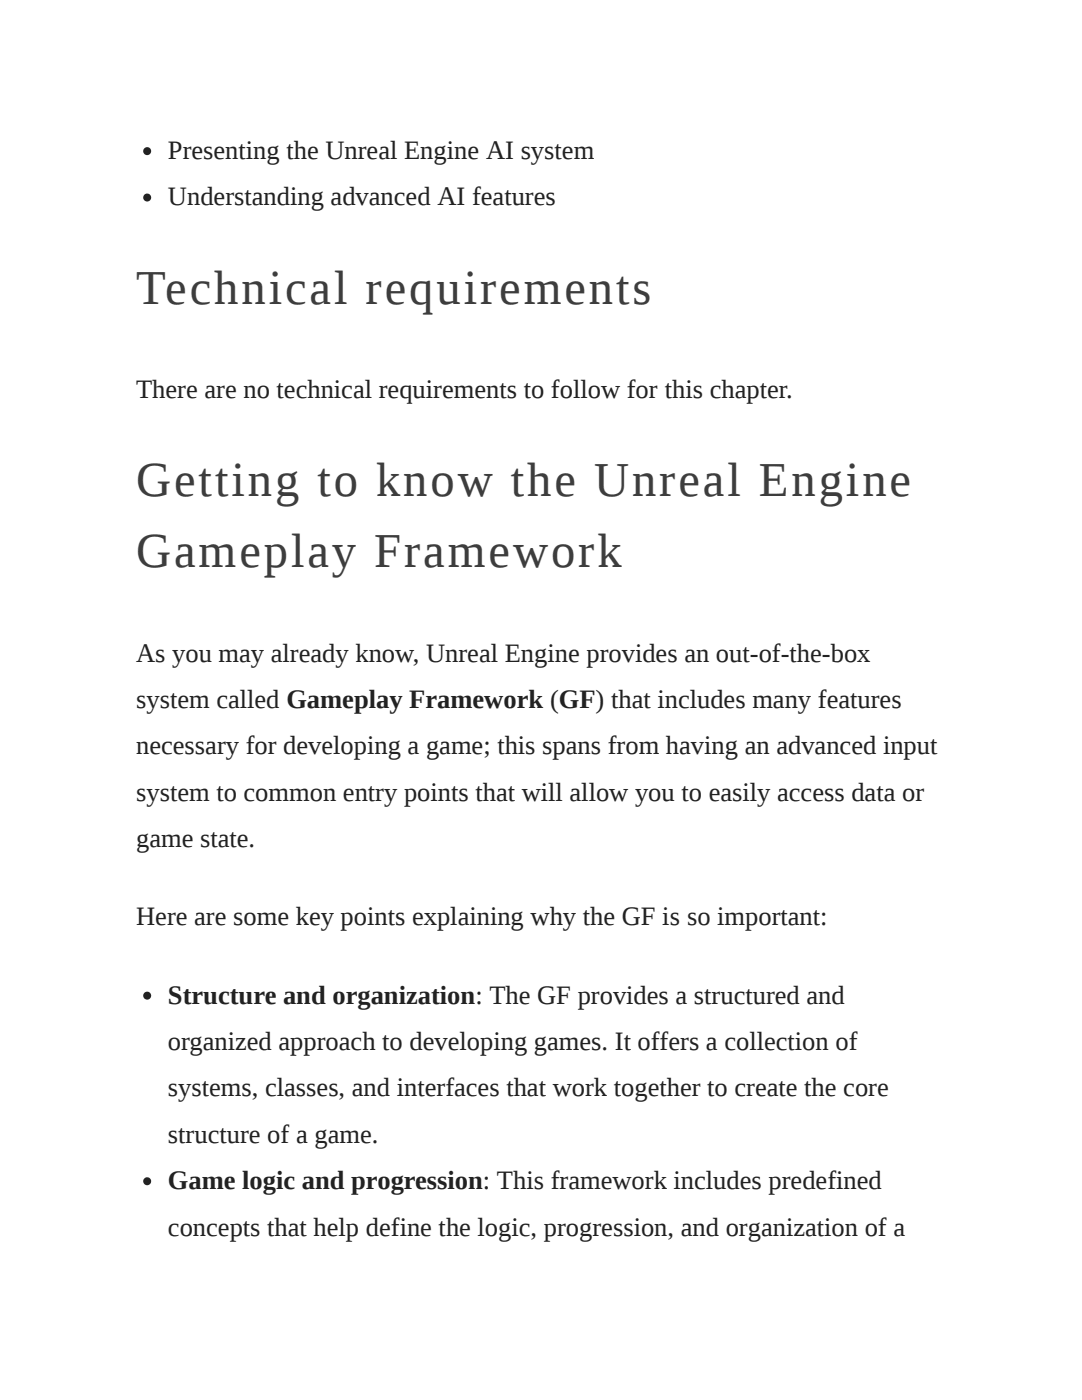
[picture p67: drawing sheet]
<svg xmlns="http://www.w3.org/2000/svg" width="216mm" height="279mm" viewBox="0 0 216 279" stroke-linecap="round" stroke-linejoin="round" font-family="sans-serif">
<defs><g id="words">
<g font-size="9.7" fill="#3d3b49">
<text x="27.2" y="60.6">Technical requirements</text>
<text x="27.2" y="99">Getting to know the Unreal Engine</text>
<text x="27.2" y="113.2">Gameplay Framework</text>
</g>
<g font-size="5.3" fill="#222">
<text x="33.5" y="31.8">Presenting the Unreal Engine AI system</text>
<text x="33.5" y="41">Understanding advanced AI features</text>
<text x="27.2" y="79.4">There are no technical requirements to follow for this chapter.</text>
<text x="27.2" y="132">As you may already know, Unreal Engine provides an out-of-the-box</text>
<text x="27.2" y="141.3">system called Gameplay Framework (GF) that includes many features</text>
<text x="27.2" y="150.5">necessary for developing a game; this spans from having an advanced input</text>
<text x="27.2" y="159.8">system to common entry points that will allow you to easily access data or</text>
<text x="27.2" y="169.1">game state.</text>
<text x="27.2" y="184.7">Here are some key points explaining why the GF is so important:</text>
<text x="33.5" y="200.3">Structure and organization: The GF provides a structured and</text>
<text x="33.5" y="209.5">organized approach to developing games. It offers a collection of</text>
<text x="33.5" y="218.8">systems, classes, and interfaces that work together to create the core</text>
<text x="33.5" y="228.1">structure of a game.</text>
<text x="33.5" y="237.3">Game logic and progression: This framework includes predefined</text>
<text x="33.5" y="246.6">concepts that help define the logic, progression, and organization of a</text>
</g>
</g></defs>
<g fill="#222">
<circle cx="29.4" cy="30.2" r=".79"/>
<circle cx="29.4" cy="39.4" r=".79"/>
<circle cx="29.4" cy="198.7" r=".79"/>
<circle cx="29.4" cy="235.7" r=".79"/>
</g>
<use href="#words"/>
</svg>
